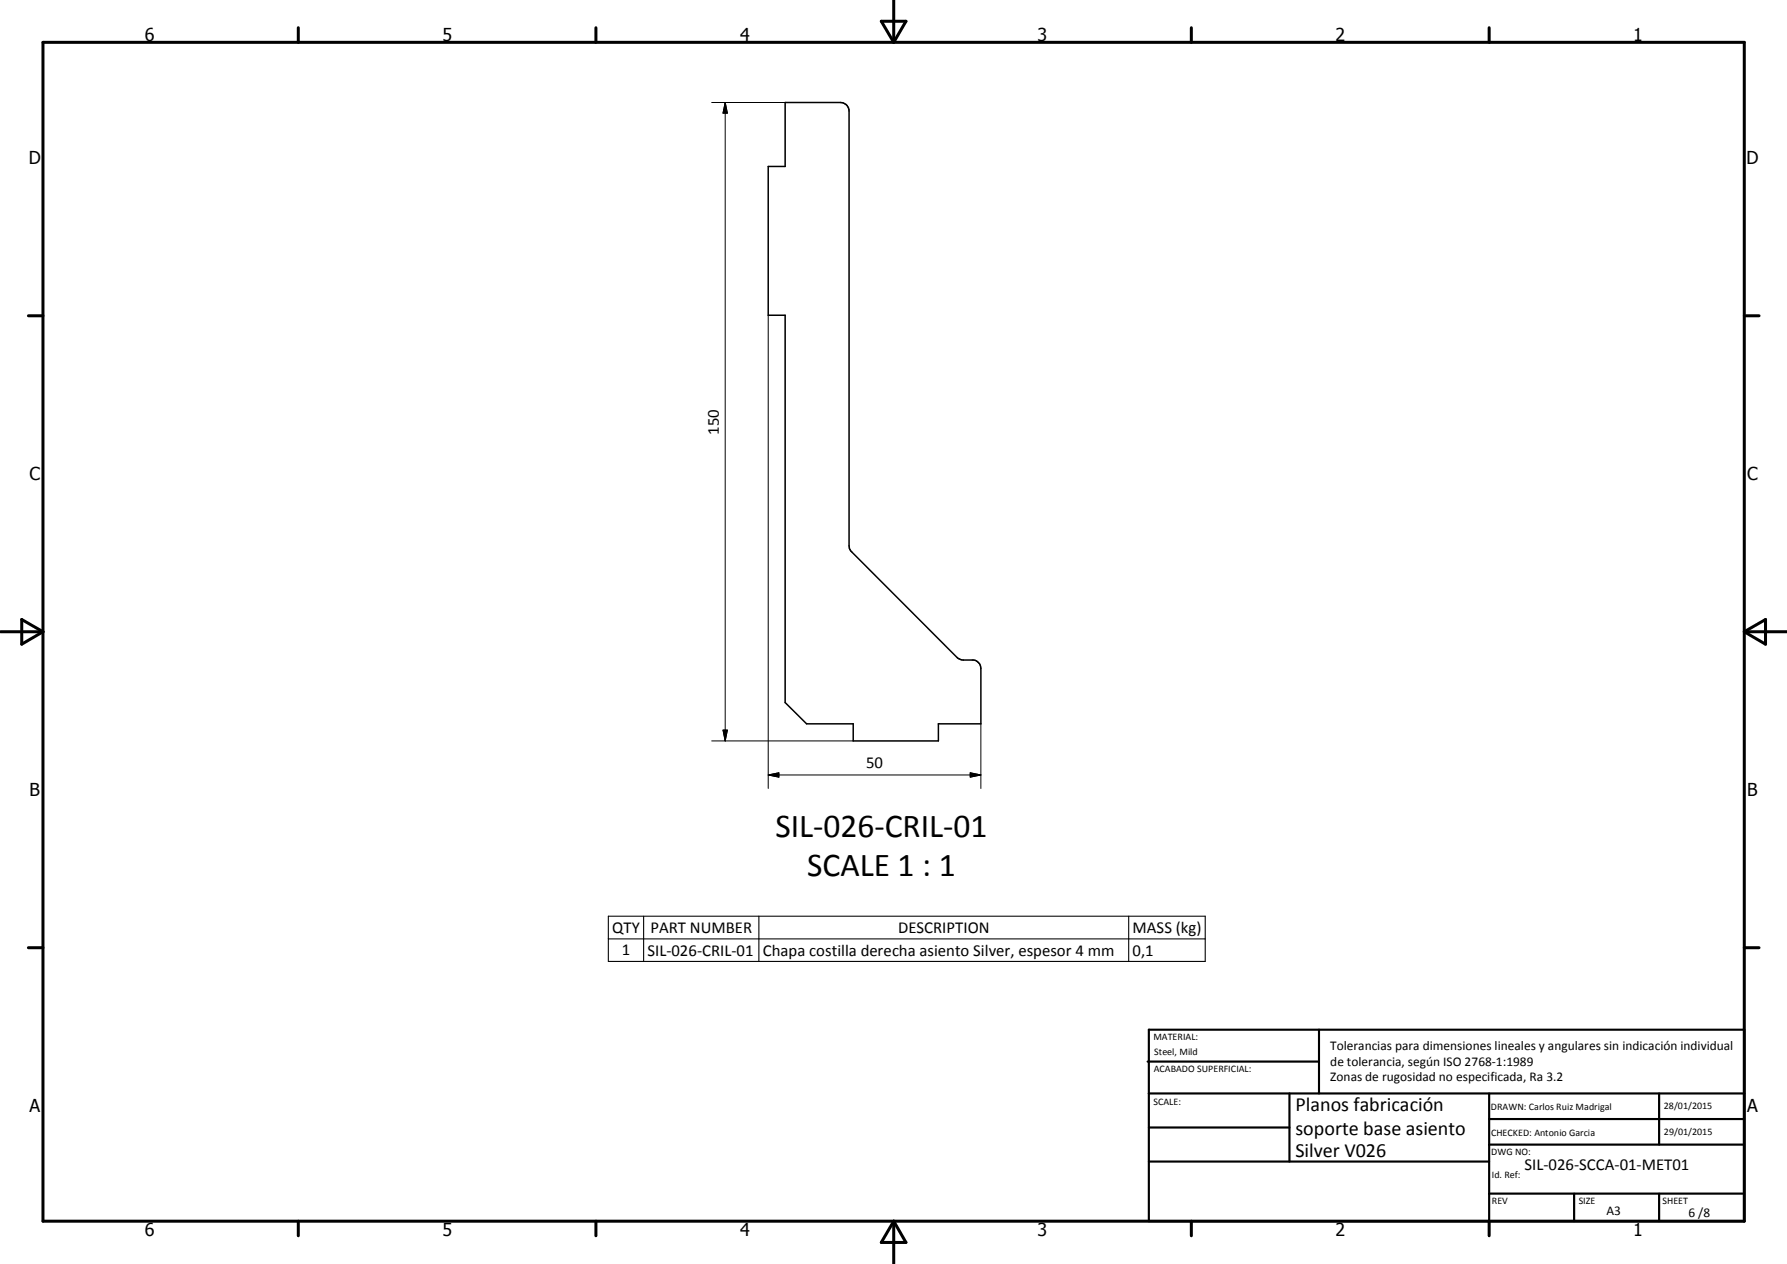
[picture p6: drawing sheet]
<svg xmlns="http://www.w3.org/2000/svg" width="420mm" height="297mm" viewBox="0 0 420 297" stroke-linecap="round" stroke-linejoin="round" font-family="sans-serif">
<defs><g id="words">
<g font-size="7.9">
<text x="182.3" y="196.8">SIL-026-CRIL-01</text>
<text x="189.8" y="205.8">SCALE 1 : 1</text>
</g>
<g font-size="4.7">
<text x="304.6" y="261.2">Planos fabricación</text>
<text x="304.6" y="266.6">soporte base asiento</text>
<text x="304.6" y="272">Silver V026</text>
</g>
<g font-size="4.2">
<text x="34" y="9.6">6</text>
<text x="104" y="9.6">5</text>
<text x="174" y="9.6">4</text>
<text x="244" y="9.6">3</text>
<text x="314" y="9.6">2</text>
<text x="384" y="9.6">1</text>
<text x="6.8" y="38.7">D</text>
<text x="410.6" y="38.7">D</text>
<text x="7" y="112.9">C</text>
<text x="410.8" y="112.9">C</text>
<text x="7" y="187.1">B</text>
<text x="410.8" y="187.1">B</text>
<text x="7" y="261.4">A</text>
<text x="410.8" y="261.4">A</text>
<text x="34" y="290.4">6</text>
<text x="104" y="290.4">5</text>
<text x="174" y="290.4">4</text>
<text x="244" y="290.4">3</text>
<text x="314" y="290.4">2</text>
<text x="384" y="290.4">1</text>
</g>
<g font-size="3.9">
<text x="169" y="102.1" transform="rotate(-90 169 102.1)">150</text>
<text x="203.7" y="180.6">50</text>
<text x="144" y="219.2">QTY</text>
<text x="152.9" y="219.2">PART NUMBER</text>
<text x="211.2" y="219.2">DESCRIPTION</text>
<text x="266.3" y="219.3">MASS (kg)</text>
<text x="146.2" y="224.5">1</text>
<text x="152.2" y="224.6">SIL-026-CRIL-01</text>
<text x="179.4" y="224.7">Chapa costilla derecha asiento Silver, espesor 4 mm</text>
<text x="266.3" y="224.6">0,1</text>
<text x="358.5" y="275">SIL-026-SCCA-01-MET01</text>
</g>
<g font-size="3.1">
<text x="312.7" y="246.8">Tolerancias para dimensiones lineales y angulares sin indicación individual</text>
<text x="312.7" y="250.4">de tolerancia, según ISO 2768-1:1989</text>
<text x="312.7" y="254">Zonas de rugosidad no especificada, Ra 3.2</text>
<text x="377.7" y="285.6">A3</text>
<text x="397" y="285.9">6 /8</text>
</g>
<g font-size="2.4">
<text x="271.2" y="244.4">MATERIAL:</text>
<text x="271.3" y="252">ACABADO SUPERFICIAL:</text>
<text x="271.4" y="247.9">Steel, Mild</text>
<text x="271.2" y="259.7">SCALE:</text>
<text x="350.6" y="260.8">DRAWN: Carlos Ruiz Madrigal</text>
<text x="391.2" y="260.6">28/01/2015</text>
<text x="350.6" y="267">CHECKED: Antonio Garcia</text>
<text x="391.2" y="266.7">29/01/2015</text>
<text x="350.6" y="271.4">DWG NO:</text>
<text x="350.8" y="276.9">Id. Ref:</text>
<text x="350.8" y="282.8">REV</text>
<text x="371.2" y="282.9">SIZE</text>
<text x="390.9" y="282.9">SHEET</text>
</g>
</g></defs>
<path d="M184.6 24.1h13a2 2 0 0 1 2 2l.1 102.8 .3 .6 25 25 1.1 .6h2.9a2.07 2.07 0 0 1 1.6 2v13h-10v4h-20v-4h-11l-5-5v-91h-4v-35h4z" fill="none" stroke="#000" stroke-width=".35"/>
<g fill="none" stroke="#000" stroke-width=".71">
<path d="M10.1 9.9h400v277.1h-400zM70.1 6.5v3.4M140.1 6.5v3.4M207.2 5h5.8l-2.9 4.9zM210.1 0v9.9M280.1 6.5v3.4M350.1 6.5v3.4M6.7 74.2h3.4M410.1 74.2h3.5M.1 148.5h10M5.1 145.6l5 2.9-5 2.9zM410.1 148.5h10"/>
<path d="M410.1 148.5l5-2.9v5.8zM6.7 222.7h3.4M410.1 222.7h3.5M70.1 287v3.4M140.1 287v3.4M210.1 287v10M210.1 287l2.9 5h-5.8zM280.1 287v3.4M350.1 287v3.4"/>
</g>
<g fill="none" stroke="#000" stroke-width=".51">
<path d="M269.8 249.5h40.3M270.1 242h140v45h-140zM270.1 257h140M303.2 257v16M310.1 242v15M350.1 257v30M390.1 257v12M270.1 265h33.1M270.1 273h80M350.1 269h60M350.1 263h60M350.1 280.5h60"/>
<path d="M370.1 280.5v6.5M390.1 280.5v6.5"/>
</g>
<path d="M143 215.3h140.4v10.6h-140.4zM151.3 215.3v10.6M178.4 215.3v10.6M265.4 215.3v10.6M143 220.6h140.4" fill="none" stroke="#000" stroke-width=".25"/>
<path d="M167.3 24.1h17.3M170.5 24.1l.5 2.5h-1zM170.5 24.1v150M180.6 74.1v111.2M167.3 174.1h33.3M170 171.6h1l-.5 2.5zM230.6 170.1v15.2M180.6 182.1l2.5-.5v1zM180.6 182.1h50M228.1 181.6l2.5 .5-2.5 .5z" fill="none" stroke="#000" stroke-width=".24"/>
<path d="M170.5 24.1l.5 2.5h-1zM170 171.6h1l-.5 2.5zM180.6 182.1l2.5-.5v1zM228.1 181.6l2.5 .5-2.5 .5z" fill="#000"/>
<use href="#words"/>
</svg>
